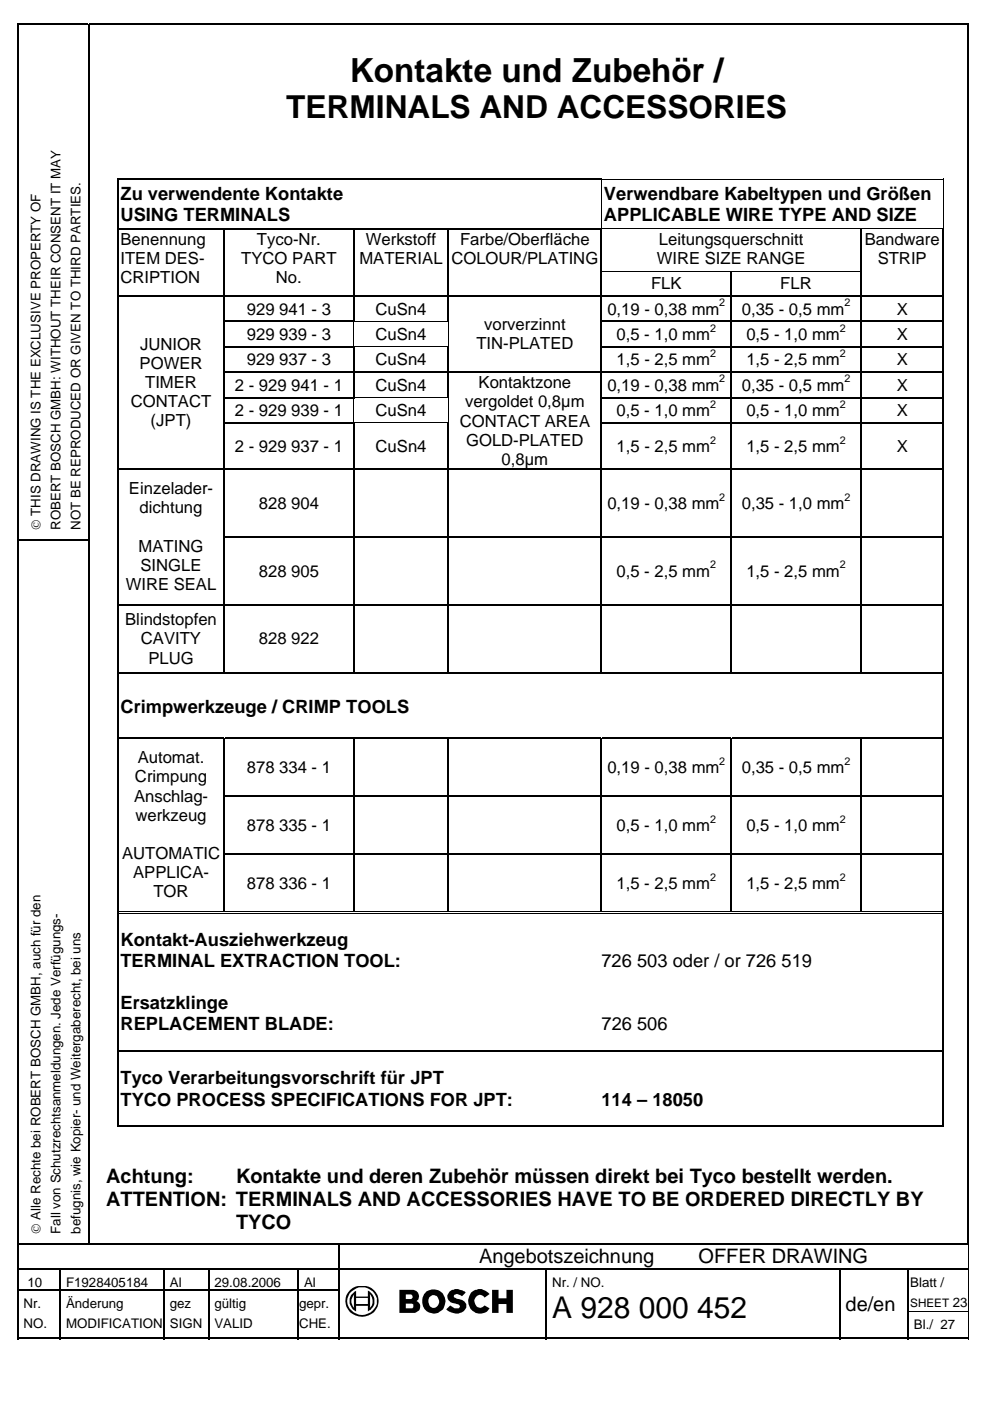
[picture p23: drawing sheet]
<svg xmlns="http://www.w3.org/2000/svg" width="210mm" height="297mm" viewBox="0 0 210 297" stroke-linecap="round" stroke-linejoin="round" font-family="sans-serif">
<defs><g id="words">
<text font-size="7" x="74.2" y="17.3">Kontakte und Zubehör /</text>
<text font-size="6.7" x="60.7" y="25.1">TERMINALS AND ACCESSORIES</text>
<text font-size="6.3" x="117.1" y="279.3">A 928 000 452</text>
<g font-size="4.2">
<text x="22.5" y="250.8">Achtung:</text>
<text x="50" y="250.8">Kontakte und deren Zubehör müssen direkt bei Tyco bestellt werden.</text>
<text x="22.5" y="255.7">ATTENTION: TERMINALS AND ACCESSORIES HAVE TO BE ORDERED DIRECTLY BY</text>
<text x="50" y="260.5">TYCO</text>
<text x="101.6" y="267.9">Angebotszeichnung</text>
<text x="148.1" y="267.9">OFFER DRAWING</text>
<text x="179.3" y="278">de/en</text>
</g>
<g font-size="3.9">
<text x="25.5" y="42.4">Zu verwendente Kontakte</text>
<text x="25.5" y="46.9">USING TERMINALS</text>
<text x="128.1" y="42.4">Verwendbare Kabeltypen und Größen</text>
<text x="128.1" y="46.9">APPLICABLE WIRE TYPE AND SIZE</text>
<text x="25.5" y="151.1">Crimpwerkzeuge / CRIMP TOOLS</text>
<text x="25.5" y="200.6">Kontakt-Ausziehwerkzeug</text>
<text x="25.5" y="205">TERMINAL EXTRACTION TOOL:</text>
<text x="127.5" y="205">726 503 oder / or 726 519</text>
<text x="25.5" y="214">Ersatzklinge</text>
<text x="25.5" y="218.4">REPLACEMENT BLADE:</text>
<text x="127.5" y="218.4">726 506</text>
<text x="25.5" y="229.9">Tyco Verarbeitungsvorschrift für JPT</text>
<text x="25.5" y="234.4">TYCO PROCESS SPECIFICATIONS FOR JPT:</text>
<text x="127.5" y="234.4">114 – 18050</text>
</g>
<g font-size="3.5">
<text x="25.5" y="51.9">Benennung</text>
<text x="54.5" y="51.9">Tyco-Nr.</text>
<text x="77.6" y="51.9">Werkstoff</text>
<text x="97.6" y="51.9">Farbe/Oberfläche</text>
<text x="139.7" y="51.9">Leitungsquerschnitt</text>
<text x="183.3" y="51.9">Bandware</text>
<text x="25.5" y="55.9">ITEM DES-</text>
<text x="25.5" y="60">CRIPTION</text>
<text x="51.2" y="55.9">TYCO PART</text>
<text x="58.5" y="60">No.</text>
<text x="76.2" y="55.9">MATERIAL</text>
<text x="95.7" y="55.9">COLOUR/PLATING</text>
<text x="139.2" y="55.9">WIRE SIZE RANGE</text>
<text x="186.1" y="55.9">STRIP</text>
<text x="138" y="61.3">FLK</text>
<text x="165.4" y="61.3">FLR</text>
<text x="52.3" y="66.7">929 941 - 3</text>
<text x="79.6" y="66.7">CuSn4</text>
<text x="102.7" y="69.9">vorverzinnt</text>
<text x="128.8" y="66.7">0,19 - 0,38 mm</text>
<text x="157.3" y="66.7">0,35 - 0,5 mm</text>
<text x="190.1" y="66.7">X</text>
<text x="29.7" y="74.1">JUNIOR</text>
<text x="52.3" y="72.1">929 939 - 3</text>
<text x="52.3" y="77.4">929 937 - 3</text>
<text x="79.6" y="72.1">CuSn4</text>
<text x="79.6" y="77.4">CuSn4</text>
<text x="101" y="74">TIN-PLATED</text>
<text x="130.7" y="72.1">0,5 - 1,0 mm</text>
<text x="130.7" y="77.4">1,5 - 2,5 mm</text>
<text x="158.2" y="72.1">0,5 - 1,0 mm</text>
<text x="158.2" y="77.4">1,5 - 2,5 mm</text>
<text x="190.1" y="72.1">X</text>
<text x="190.1" y="77.4">X</text>
<text x="29.6" y="78.2">POWER</text>
<text x="30.8" y="82.2">TIMER</text>
<text x="49.8" y="82.8">2 - 929 941 - 1</text>
<text x="79.6" y="82.8">CuSn4</text>
<text x="101.5" y="82.3">Kontaktzone</text>
<text x="128.8" y="82.8">0,19 - 0,38 mm</text>
<text x="157.3" y="82.8">0,35 - 0,5 mm</text>
<text x="190.1" y="82.8">X</text>
<text x="27.7" y="86.3">CONTACT</text>
<text x="49.8" y="88.2">2 - 929 939 - 1</text>
<text x="79.6" y="88.2">CuSn4</text>
<text x="98.6" y="86.4">vergoldet 0,8µm</text>
<text x="130.7" y="88.2">0,5 - 1,0 mm</text>
<text x="158.2" y="88.2">0,5 - 1,0 mm</text>
<text x="190.1" y="88.2">X</text>
<text x="31.9" y="90.3">(JPT)</text>
<text x="49.8" y="95.8">2 - 929 937 - 1</text>
<text x="79.6" y="95.8">CuSn4</text>
<text x="97.5" y="90.4">CONTACT AREA</text>
<text x="98.8" y="94.5">GOLD-PLATED</text>
<text x="130.7" y="95.8">1,5 - 2,5 mm</text>
<text x="158.2" y="95.8">1,5 - 2,5 mm</text>
<text x="190.1" y="95.8">X</text>
<text x="106.3" y="98.6">0,8µm</text>
<text x="27.3" y="104.8">Einzelader-</text>
<text x="54.9" y="107.9">828 904</text>
<text x="128.8" y="107.9">0,19 - 0,38 mm</text>
<text x="157.3" y="107.9">0,35 - 1,0 mm</text>
<text x="29.6" y="108.9">dichtung</text>
<text x="29.4" y="117">MATING</text>
<text x="26.6" y="125.1">WIRE SEAL</text>
<text x="29.8" y="121">SINGLE</text>
<text x="54.9" y="122.3">828 905</text>
<text x="130.7" y="122.3">0,5 - 2,5 mm</text>
<text x="158.2" y="122.3">1,5 - 2,5 mm</text>
<text x="26.5" y="132.6">Blindstopfen</text>
<text x="29.9" y="136.6">CAVITY</text>
<text x="54.9" y="136.6">828 922</text>
<text x="31.5" y="140.7">PLUG</text>
<text x="29.2" y="161.9">Automat.</text>
<text x="28.6" y="165.9">Crimpung</text>
<text x="52.3" y="163.9">878 334 - 1</text>
<text x="128.8" y="163.9">0,19 - 0,38 mm</text>
<text x="157.3" y="163.9">0,35 - 0,5 mm</text>
<text x="28.4" y="170">Anschlag-</text>
<text x="28.7" y="174">werkzeug</text>
<text x="52.3" y="176.2">878 335 - 1</text>
<text x="130.7" y="176.2">0,5 - 1,0 mm</text>
<text x="158.2" y="176.2">0,5 - 1,0 mm</text>
<text x="25.9" y="182.1">AUTOMATIC</text>
<text x="28.2" y="186.2">APPLICA-</text>
<text x="32.5" y="190.2">TOR</text>
<text x="52.3" y="188.4">878 336 - 1</text>
<text x="130.7" y="188.4">1,5 - 2,5 mm</text>
<text x="158.2" y="188.4">1,5 - 2,5 mm</text>
</g>
<g font-size="2.8">
<text x="8.6" y="112.4" transform="rotate(-90 8.6 112.4)">© THIS DRAWING IS THE EXCLUSIVE PROPERTY OF</text>
<text x="12.8" y="112.4" transform="rotate(-90 12.8 112.4)">ROBERT BOSCH GMBH: WITHOUT THEIR CONSENT IT MAY</text>
<text x="17.1" y="112.4" transform="rotate(-90 17.1 112.4)">NOT BE REPRODUCED OR GIVEN TO THIRD PARTIES.</text>
<text x="8.6" y="261.6" transform="rotate(-90 8.6 261.6)">© Alle Rechte bei ROBERT BOSCH GMBH, auch für den</text>
<text x="12.8" y="261.6" transform="rotate(-90 12.8 261.6)">Fall von Schutzrechtsanmeldungen. Jede Verfügungs-</text>
<text x="17.1" y="261.6" transform="rotate(-90 17.1 261.6)">befugnis, wie Kopier- und Weitergaberecht, bei uns</text>
<text x="5.8" y="272.8">10</text>
<text x="14" y="272.8">F1928405184</text>
<text x="36" y="272.8">Al</text>
<text x="45.5" y="272.8">29.08.2006</text>
<text x="64.5" y="272.8">Al</text>
<text x="117.1" y="272.8">Nr. / NO.</text>
<text x="193" y="272.8">Blatt /</text>
<text x="5" y="277.4">Nr.</text>
<text x="5" y="281.6">NO.</text>
<text x="14" y="277.4">Änderung</text>
<text x="14" y="281.6">MODIFICATION</text>
<text x="36" y="277.4">gez</text>
<text x="36" y="281.6">SIGN</text>
<text x="45.5" y="277.4">gültig</text>
<text x="45.5" y="281.6">VALID</text>
<text x="63.4" y="277.4">gepr.</text>
<text x="63.4" y="281.6">CHE.</text>
<text x="193.8" y="281.7">Bl./ 27</text>
<text x="202" y="277">23</text>
</g>
<text font-size="2.5" x="193" y="277">SHEET</text>
<g font-size="2.3">
<text x="152.5" y="64.9">2</text>
<text x="179" y="64.9">2</text>
<text x="150.5" y="70.3">2</text>
<text x="178.1" y="70.3">2</text>
<text x="150.5" y="75.7">2</text>
<text x="178.1" y="75.7">2</text>
<text x="152.5" y="81.1">2</text>
<text x="179" y="81.1">2</text>
<text x="150.5" y="86.5">2</text>
<text x="178.1" y="86.5">2</text>
<text x="150.5" y="94">2</text>
<text x="178.1" y="94">2</text>
<text x="152.5" y="106.1">2</text>
<text x="179" y="106.1">2</text>
<text x="150.5" y="120.5">2</text>
<text x="178.1" y="120.5">2</text>
<text x="152.5" y="162.2">2</text>
<text x="179" y="162.2">2</text>
<text x="150.5" y="174.4">2</text>
<text x="178.1" y="174.4">2</text>
<text x="150.5" y="186.7">2</text>
<text x="178.1" y="186.7">2</text>
</g>
</g></defs>
<g fill="#000">
<path d="M3.6 5h.4v.4h-.4zM18.6 5h.4v.4h-.4zM205.1 5h.4v.4h-.4zM24.9 37.9h.2v.2h-.2zM127.4 37.9h.2v.2h-.2zM127.4 37.9h.2v.1h-.2zM199.9 37.9h.2v.2h-.2zM199.9 37.9h.2v.1h-.2zM24.9 48.3h.2v.3h-.2zM24.9 57.4l.2 .1zM47.4 48.3h.2v.3h-.2zM47.4 57.4l.2 .1z"/>
<path d="M74.9 48.3h.3v.3h-.3zM74.9 57.4l.3 .1zM94.9 48.3h.3v.3h-.3zM94.9 57.4l.3 .1zM127.4 48.3h.3v.3h-.3zM182.4 48.5l.3 .1zM199.9 48.3h.3v.3h-.3zM199.9 57.4l.3 .1zM24.9 62.7h.2v.2h-.2zM24.9 68h.2v.3h-.2zM24.9 73.4h.2v.3h-.2zM24.9 78.8h.2v.3h-.2z"/>
<path d="M47.4 62.7h.2v.2h-.2zM47.4 68h.2v.3h-.2zM47.4 73.4h.2v.3h-.2zM47.4 78.8h.2v.3h-.2zM74.9 62.7h.3v.2h-.3zM74.9 68h.3v.3h-.3zM74.9 73.4h.3v.3h-.3zM74.9 78.8h.3v.3h-.3zM75 68.3h.1zM94.9 62.7h.3v.2h-.3zM94.9 68h.3v.2h-.3zM94.9 73.4h.3v.3h-.3z"/>
<path d="M94.9 78.8h.3v.3h-.3zM95 68.2l.1 .1zM127.4 62.7h.3v.2h-.3zM127.4 68h.3v.3h-.3zM127.4 73.4h.3v.3h-.3zM127.4 78.8h.3v.3h-.3zM154.9 62.7h.3v.2h-.3zM154.9 68h.3v.3h-.3zM154.9 73.4h.3v.3h-.3zM154.9 78.8h.3v.3h-.3zM182.4 62.7h.3v.2h-.3zM182.4 68h.3v.3h-.3z"/>
<path d="M182.4 73.4h.3v.3h-.3zM182.4 78.8h.3v.3h-.3zM199.9 62.7h.3v.2h-.3zM199.9 68h.3v.3h-.3zM199.9 73.4h.3v.3h-.3zM199.9 78.8h.3v.3h-.3zM24.9 84.2h.2v.3h-.2zM24.9 89.6h.2v.2h-.2zM24.9 99.3h.2v.3h-.2zM47.4 84.2h.2v.3h-.2zM47.4 89.6h.2v.2h-.2zM47.4 99.3h.2v.3h-.2z"/>
<path d="M74.9 84.2h.3v.2h-.3zM74.9 89.6h.3v.2h-.3zM74.9 99.3h.3v.3h-.3zM75 84.4l.1 .1zM94.9 84.2h.3v.1h-.3zM94.9 89.6h.3v.2h-.3zM94.9 99.3h.3v.3h-.3zM95 84.3l.1 .2zM127.4 84.2h.3v.3h-.3zM127.4 89.6h.3v.2h-.3zM127.4 99.3h.3v.3h-.3zM154.9 84.2h.3v.3h-.3z"/>
<path d="M154.9 89.6h.3v.2h-.3zM154.9 99.3h.3v.3h-.3zM182.4 84.2h.3v.3h-.3zM182.4 89.6h.3v.2h-.3zM182.4 99.3h.3v.3h-.3zM199.9 84.2h.3v.3h-.3zM199.9 89.6h.3v.2h-.3zM199.9 99.3h.3v.3h-.3zM3.6 114.4h.4v.3h-.4zM18.6 114.4h.4v.3h-.4zM24.9 113.7h.2v.3h-.2zM47.4 113.7h.2v.3h-.2z"/>
<path d="M74.9 113.7h.3v.3h-.3zM94.9 113.7h.3v.3h-.3zM127.4 113.7h.3v.3h-.3zM154.9 113.7h.3v.3h-.3zM182.4 113.7h.3v.3h-.3zM199.9 113.7h.3v.3h-.3zM205.1 114.4h.4v.3h-.4zM24.9 128.1h.2v.3h-.2zM47.4 128.1h.2v.3h-.2zM74.9 128.1h.3v.3h-.3zM94.9 128.1h.3v.3h-.3zM127.4 128.1h.3v.3h-.3z"/>
<path d="M154.9 128.1h.3v.3h-.3zM182.4 128.1h.3v.3h-.3zM199.9 128.1h.3v.3h-.3zM24.9 142.5h.2v.5h-.2zM24.9 156.4h.2v.3h-.2zM47.4 142.5h.5v.1h-.5zM47.4 142.8h.5v.2h-.5zM47.4 156.4h.2v.3h-.2zM74.9 142.5h.5v.1h-.5zM74.9 142.8h.5v.2h-.5zM74.9 156.4h.3v.3h-.3zM94.9 142.5h.5v.1h-.5z"/>
<path d="M94.9 142.8h.5v.2h-.5zM94.9 156.4h.3v.3h-.3zM127.4 142.5h.5v.1h-.5zM127.4 142.8h.5v.2h-.5zM127.4 156.4h.3v.3h-.3zM154.9 142.5h.5v.1h-.5zM154.9 142.8h.5v.2h-.5zM154.9 156.4h.3v.3h-.3zM182.4 142.5h.5v.1h-.5zM182.4 142.8h.5v.2h-.5zM182.4 156.4h.3v.3h-.3zM199.9 142.5h.3v.5h-.3z"/>
<path d="M199.9 156.4h.3v.3h-.3zM24.9 168.7h.2v.3h-.2zM47.4 168.7h.2v.3h-.2zM74.9 168.7h.3v.3h-.3zM94.9 168.7h.3v.3h-.3zM127.4 168.7h.3v.3h-.3zM154.9 168.7h.3v.3h-.3zM182.4 168.7h.3v.3h-.3zM199.9 168.7h.3v.3h-.3zM24.9 181h.2v.2h-.2zM24.9 193.2h.2v.5h-.2zM47.4 181h.2v.2h-.2z"/>
<path d="M47.4 193.2h.5v.2h-.5zM47.4 193.5h.5v.2h-.5zM74.9 181h.3v.2h-.3zM74.9 193.2h.5v.2h-.5zM74.9 193.5h.5v.2h-.5zM94.9 181h.3v.2h-.3zM94.9 193.2h.5v.2h-.5zM94.9 193.5h.5v.2h-.5zM127.4 181h.3v.2h-.3zM127.4 193.2h.5v.2h-.5zM127.4 193.5h.5v.2h-.5zM154.9 181h.3v.2h-.3z"/>
<path d="M154.9 193.2h.5v.2h-.5zM154.9 193.5h.5v.2h-.5zM182.4 181h.3v.2h-.3zM182.4 193.2h.5v.2h-.5zM182.4 193.5h.5v.2h-.5zM199.9 181h.3v.2h-.3zM199.9 193.2h.3v.5h-.3zM24.9 222.5h.2v.6h-.2zM199.9 222.5h.3v.6h-.3zM199.9 238.5h.3v.3h-.3zM3.6 263.6h.4v.3h-.4zM3.6 268.8h.4v.4h-.4z"/>
<path d="M3.6 273.4h.4v.4h-.4zM3.6 278h.4v.2h-.4zM12.6 268.8h.4v.4h-.4zM12.6 273.4h.4v.4h-.4zM12.6 278h.4v.2h-.4zM34.6 268.8h.3v.4h-.3zM34.6 273.4h.3v.4h-.3zM34.6 278h.3v.2h-.3zM44.1 268.8h.3v.4h-.3zM44.1 273.4h.3v.4h-.3zM44.1 278h.3v.2h-.3zM63.1 268.8h.3v.4h-.3z"/>
<path d="M63.1 273.4h.3v.4h-.3zM63.1 278h.3v.2h-.3zM71.7 263.6h.3v.3h-.3zM71.7 268.8h.3v.4h-.3zM71.7 273.4h.3v.4h-.3zM71.7 278h.3v.2h-.3zM115.7 268.8h.3v.4h-.3zM115.7 273.4h.3v.4h-.3zM115.7 278h.3v.2h-.3zM177.9 268.8h.3v.4h-.3zM177.9 273.4h.3v.4h-.3zM177.9 278h.3v.2h-.3z"/>
<path d="M192.4 268.8h.3v.4h-.3zM192.4 273.4h.3v.4h-.3zM205.1 263.6h.4v.3h-.4zM205.2 263.9h.2zM205.2 268.8h.2v.4h-.2zM205.2 273.4h.2v.4h-.2z"/>
</g>
<g fill="none" stroke="#000" stroke-width=".34">
<path d="M3.6 5.2h15M3.8 5.4v109M18.8 5.4v109M19 5.2h186.1M205.3 5.4v109M3.8 114.7v148.9M4 114.5h14.6M18.8 114.7v148.9M205.3 114.7v148.9M3.8 263.9v4.9M3.8 269.2v4.2M3.8 273.8v4.2"/>
<path d="M3.8 278.2v5.7M4 263.8h67.7M4 269h8.6M4 273.6h8.6M12.8 269.2v4.2M12.8 273.8v4.2M12.8 278.2v5.7M13 269h21.6M13 273.6h21.6M34.8 269.2v4.2M34.8 273.8v4.2M34.8 278.2v5.7"/>
<path d="M34.9 269h9.2M34.9 273.6h9.2M44.2 269.2v4.2M44.2 273.8v4.2M44.2 278.2v5.7M44.4 269h18.7M44.4 273.6h18.7M63.2 269.2v4.2M63.2 273.8v4.2M63.2 278.2v5.7M63.4 269h8.3M63.4 273.6h8.3"/>
<path d="M71.8 263.9v4.9M71.8 269.2v4.2M71.8 273.8v4.2M71.8 278.2v5.7M72 263.8h133.1M72 269h43.7M115.8 269.2v4.2M115.8 273.8v4.2M115.8 278.2v5.7M116 269h61.9M178.1 269.2v4.2M178.1 273.8v4.2"/>
<path d="M178.1 278.2v5.7M178.2 269h14.2M192.6 269.2v4.2M192.6 273.8v4.2M192.6 278.2v5.7M192.7 269h12.5M3.6 283.8h9M13 283.8h21.6M34.9 283.8h9.2M44.4 283.8h18.7M63.4 283.8h8.3M72 283.8h43.7"/>
<path d="M116 283.8h61.9M178.2 283.8h14.2M192.7 283.8h12.5"/>
</g>
<g fill="none" stroke="#000" stroke-width=".21">
<path d="M127.5 38.1v10.2M127.6 38h72.3M200 38.1v10.2M127.4 57.5h55.3M127.7 48.4h72.2M75 68.3v5.1M75.2 68.1h19.7M75.2 73.5h19.7M95 68.3v5.1M75 84.5v5.1M75.2 84.3h19.7M75.2 89.6h19.7"/>
<path d="M95 84.5v5.1M25.1 142.6h22.3M25.1 142.9h22.3M47.9 142.6h27M47.9 142.9h27M75.4 142.6h19.5M75.4 142.9h19.5M95.4 142.6h32M95.4 142.9h32M127.9 142.6h27M127.9 142.9h27M155.4 142.6h27"/>
<path d="M155.4 142.9h27M182.9 142.6h17M182.9 142.9h17M25.1 193.3h22.3M25.1 193.6h22.3M47.9 193.3h27M47.9 193.6h27M75.4 193.3h19.5M75.4 193.6h19.5M95.4 193.3h32M95.4 193.6h32M127.9 193.3h27"/>
<path d="M127.9 193.6h27M155.4 193.3h27M155.4 193.6h27M182.9 193.3h17M182.9 193.6h17M25.1 222.6h174.8M25.1 223h174.8M192.4 278.1h13M205.3 263.9v4.9M205.3 269.2v4.2M205.3 273.8v4.2M205.3 278.2v5.7"/>
</g>
<g fill="#000">
<path d="M74.2 273.5a3.7 3.7 0 0 1 6 1.6 3.5 3.5 0 0 1-3.1 4.1 3.5 3.5 0 0 1-3.9-3.3h.4a3.2 3.2 0 0 0 3.5 2.9 3.2 3.2 0 0 0 2.8-3.5 3.2 3.2 0 0 0-3.4-2.4 3.2 3.2 0 0 0-2.9 3h-.4a2.96 2.96 0 0 1 1-2.4z" fill-rule="evenodd"/>
<path d="M74.5 274.5l1-.8v1.2h2.5v-1.3a2.54 2.54 0 0 1 1.3 3.1l-.7 1-.6 .4v-1.2h-2.5v-.4h3l-.1 .8 .1-.1a1.91 1.91 0 0 0 0-2.7l-.1-.1 .1 2.1h-.5v-1.3h-3l.1-.8a2.03 2.03 0 0 0 0 2.9l-.1-2.1h.5v2.9a2.48 2.48 0 0 1-1-3.6z" fill-rule="evenodd"/>
<path d="M84.7 273.5h2.9a1.31 1.31 0 0 1 1.2 1 1.31 1.31 0 0 1-.6 1.4 1.29 1.29 0 0 1 .9 1.3 1.29 1.29 0 0 1-1.2 1.2h-3.2v-3.4h1.3v.4h.3v1h-.3v1h1.4l.2-.2v-.7l-.3-.1h-1v-1h.9a.52 .52 0 0 0 .3-.5 .52 .52 0 0 0-.4-.5h-1.1v.6h-1.3z" fill-rule="evenodd"/>
<path d="M90.4 273.8a2.56 2.56 0 0 1 4 1.4 2.56 2.56 0 0 1-2.8 3.2 2.3 2.3 0 0 1-2.1-2.5h1.3a1.18 1.18 0 0 0 1.2 1.4 1.18 1.18 0 0 0 1.1-1.5 1.15 1.15 0 0 0-1.2-1.2 1.15 1.15 0 0 0-1.1 1.3h-1.3l.1-.9 .3-.6z" fill-rule="evenodd"/>
<path d="M95.3 273.8l.2-.1a2.49 2.49 0 0 1 2.8 .1l.4 .3-.7 .7a1.44 1.44 0 0 0-1.7-.2l-.1 .1a.65 .65 0 0 0 .6 .7 2.44 2.44 0 0 1 2.1 1.1 1.96 1.96 0 0 1-2.6 1.9l-.7-.1-1-.7 .9-.8 .3 .2a1.63 1.63 0 0 0 1.5 .4l.2-.5-.4-.4a2.59 2.59 0 0 1-2.2-1.1l-.1-.8z" fill-rule="evenodd"/>
<path d="M99.9 274.1l.5-.4a2.47 2.47 0 0 1 3.4 .7l-1.1 .7a1.21 1.21 0 0 0-1.7-.3 1.21 1.21 0 0 0-.2 1.7 1.09 1.09 0 0 0 .9 .8 1.09 1.09 0 0 0 1-.5l1.1 .6a2.51 2.51 0 0 1-3.4 .7 2.51 2.51 0 0 1-.9-3.3z" fill-rule="evenodd"/>
<path d="M104.3 273.5h1.4v1.8h1.7v-1.8h1.3v4.9h-1.3v-1.9h-1.7v1.9h-1.4z" fill-rule="evenodd"/>
</g>
<g fill="none" stroke="#000" stroke-width=".25">
<path d="M24.9 38h102.5M25 38.1v10.2M25 48.6v8.8M25 57.5v5.2M25.1 48.5h22.3M47.5 48.6v8.8M47.5 57.5v5.2M47.6 48.5h27.3M75 48.6v8.8M75 57.5v5.2M75.2 48.5h19.7M95 48.6v8.8"/>
<path d="M95 57.5v5.2M95.2 48.5h32.2M127.5 48.6v8.8M127.5 57.5v5.2M155 57.5v5.2M182.5 48.6v8.8M182.5 57.5v5.2M200 48.6v8.8M200 57.5v5.2M25 62.9v5.1M25 68.3v5.1M25 73.7v5.1"/>
<path d="M25 79.1v5.1M25.1 62.8h22.3M47.5 62.9v5.1M47.5 68.3v5.1M47.5 73.7v5.1M47.5 79.1v5.1M47.6 62.8h27.3M47.6 68.2h27.3M47.6 73.5h27.3M47.6 78.9h27.3M75 62.9v5.1M75 73.7v5.1"/>
<path d="M75 79.1v5.1M75.2 62.8h19.7M75.2 78.9h19.7M95 62.9v5.1M95 73.7v5.1M95 79.1v5.1M95.2 62.8h32.2M95.2 78.9h32.2M127.5 62.9v5.1M127.5 68.3v5.1M127.5 73.7v5.1M127.5 79.1v5.1"/>
<path d="M127.7 62.8h27.2M127.7 68.2h27.2M127.7 73.5h27.2M127.7 78.9h27.2M155 62.9v5.1M155 68.3v5.1M155 73.7v5.1M155 79.1v5.1M155.2 62.8h27.2M155.2 68.2h27.2M155.2 73.5h27.2M155.2 78.9h27.2"/>
<path d="M182.5 62.9v5.1M182.5 68.3v5.1M182.5 73.7v5.1M182.5 79.1v5.1M182.7 62.8h17.2M182.7 68.2h17.2M182.7 73.5h17.2M182.7 78.9h17.2M200 62.9v5.1M200 68.3v5.1M200 73.7v5.1M200 79.1v5.1"/>
<path d="M25 84.5v5.1M25 89.8v9.5M25 99.6v14.1M25.1 99.5h22.3M47.5 84.5v5.1M47.5 89.8v9.5M47.5 99.6v14.1M47.6 84.3h27.3M47.6 89.7h27.3M47.6 99.5h27.3M75 89.8v9.5M75 99.6v14.1"/>
<path d="M75.2 99.5h19.7M95 89.8v9.5M95 99.6v14.1M95.2 99.5h32.2M127.5 84.5v5.1M127.5 89.8v9.5M127.5 99.6v14.1M127.7 84.3h27.2M127.7 89.7h27.2M127.7 99.5h27.2M155 84.5v5.1M155 89.8v9.5"/>
<path d="M155 99.6v14.1M155.2 84.3h27.2M155.2 89.7h27.2M155.2 99.5h27.2M182.5 84.5v5.1M182.5 89.8v9.5M182.5 99.6v14.1M182.7 84.3h17.2M182.7 89.7h17.2M182.7 99.5h17.2M200 84.5v5.1M200 89.8v9.5"/>
<path d="M200 99.6v14.1M25 114v14.1M47.5 114v14.1M47.6 113.8h27.3M75 114v14.1M75.2 113.8h19.7M95 114v14.1M95.2 113.8h32.2M127.5 114v14.1M127.7 113.8h27.2M155 114v14.1M155.2 113.8h27.2"/>
<path d="M182.5 114v14.1M182.7 113.8h17.2M200 114v14.1M25 128.4v14.1M25.1 128.2h22.3M47.5 128.4v14.1M47.6 128.2h27.3M75 128.4v14.1M75.2 128.2h19.7M95 128.4v14.1M95.2 128.2h32.2M127.5 128.4v14.1"/>
<path d="M127.7 128.2h27.2M155 128.4v14.1M155.2 128.2h27.2M182.5 128.4v14.1M182.7 128.2h17.2M200 128.4v14.1M25 143v13.4M25 156.7v12M25.1 156.6h22.3M47.5 156.7v12M47.6 156.6h27.3M75 156.7v12"/>
<path d="M75.2 156.6h19.7M95 156.7v12M95.2 156.6h32.2M127.5 156.7v12M127.7 156.6h27.2M155 156.7v12M155.2 156.6h27.2M182.5 156.7v12M182.7 156.6h17.2M200 143v13.4M200 156.7v12M25 169v12"/>
<path d="M47.5 169v12M47.6 168.8h27.3M75 169v12M75.2 168.8h19.7M95 169v12M95.2 168.8h32.2M127.5 169v12M127.7 168.8h27.2M155 169v12M155.2 168.8h27.2M182.5 169v12M182.7 168.8h17.2"/>
<path d="M200 169v12M25 181.2v12M25 193.7v28.8M47.5 181.2v12M47.6 181.1h27.3M75 181.2v12M75.2 181.1h19.7M95 181.2v12M95.2 181.1h32.2M127.5 181.2v12M127.7 181.1h27.2M155 181.2v12"/>
<path d="M155.2 181.1h27.2M182.5 181.2v12M182.7 181.1h17.2M200 181.2v12M200 193.7v28.8M24.9 238.6h175M25 223.1v15.7M200 223.1v15.7"/>
</g>
<use href="#words"/>
</svg>
